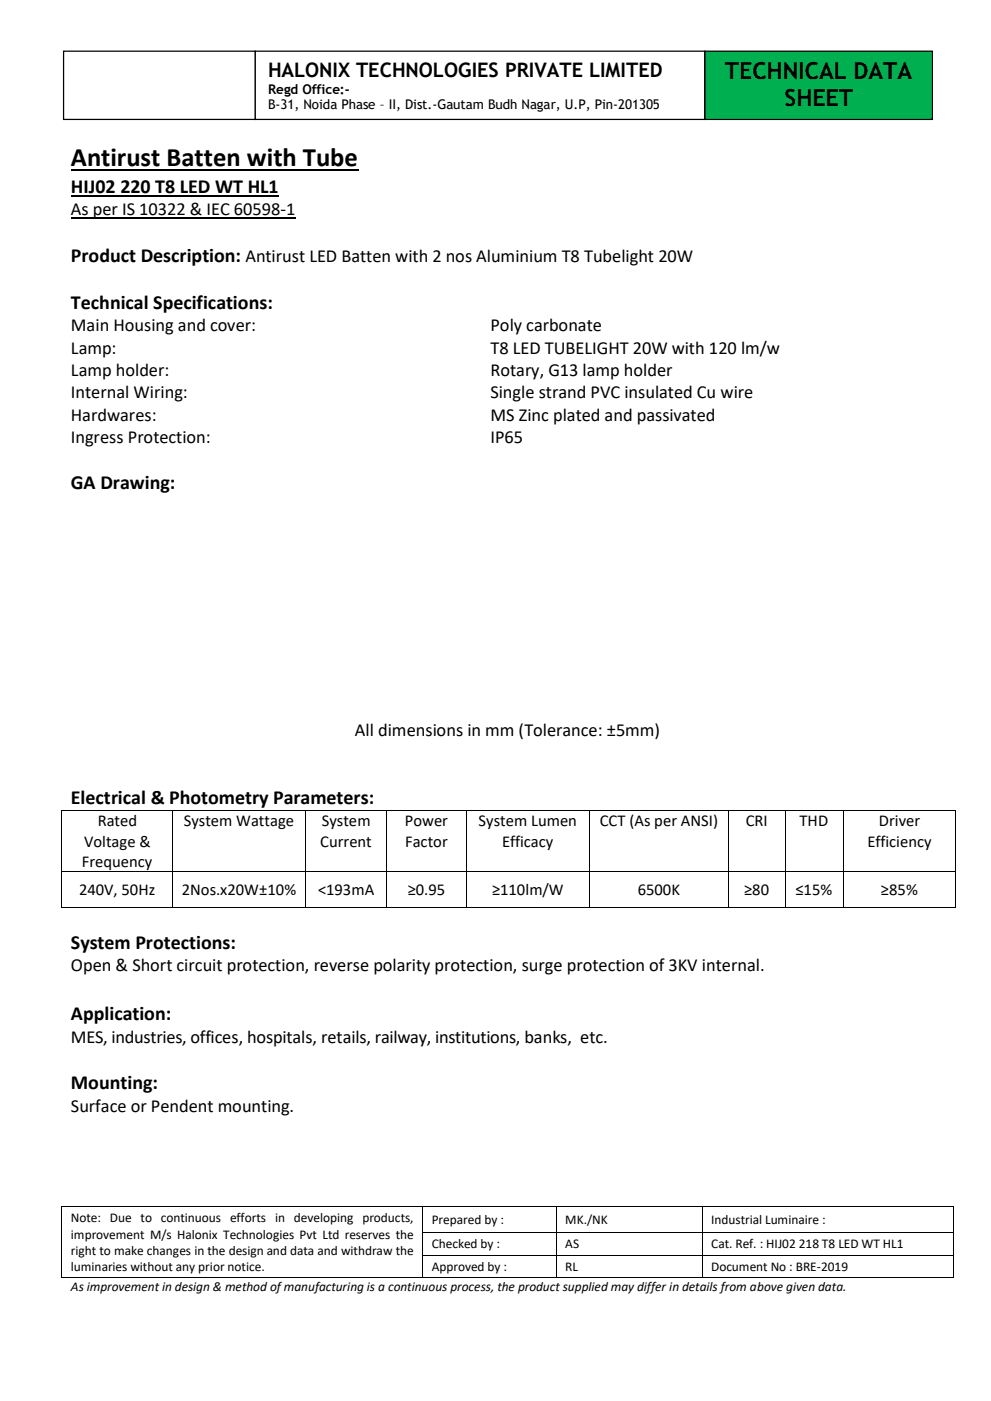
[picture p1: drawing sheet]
<svg xmlns="http://www.w3.org/2000/svg" width="210mm" height="297mm" viewBox="0 0 210 297" stroke-linecap="round" stroke-linejoin="round" font-family="sans-serif">
<defs><g id="words">
<text font-size="5.6" x="15" y="35.3">Antirust Batten with Tube</text>
<g font-size="5">
<text x="153.7" y="16.7">TECHNICAL DATA</text>
<text x="166.3" y="22.4">SHEET</text>
</g>
<g font-size="4.2">
<text x="56.8" y="16.3">HALONIX TECHNOLOGIES PRIVATE LIMITED</text>
<text x="15" y="40.9">HIJ02 220 T8 LED WT HL1</text>
<text x="15" y="55.5">Product Description: Antirust LED Batten with 2 nos Aluminium T8 Tubelight 20W</text>
<text x="15" y="65.4">Technical Specifications:</text>
<text x="15" y="103.7">GA Drawing:</text>
<text x="15" y="170.5">Electrical &amp; Photometry Parameters:</text>
<text x="15" y="201.1">System Protections:</text>
<text x="15" y="216.2">Application:</text>
<text x="15" y="230.8">Mounting:</text>
</g>
<g font-size="3.9">
<text x="15" y="45.6">As per IS 10322 &amp; IEC 60598-1</text>
<text x="15" y="70.2">Main Housing and cover:</text>
<text x="103.9" y="70.2">Poly carbonate</text>
<text x="15" y="74.9">Lamp:</text>
<text x="103.9" y="74.9">T8 LED TUBELIGHT 20W with 120 lm/w</text>
<text x="15" y="79.7">Lamp holder:</text>
<text x="103.9" y="79.7">Rotary, G13 lamp holder</text>
<text x="15" y="84.4">Internal Wiring:</text>
<text x="15" y="89.2">Hardwares:</text>
<text x="103.9" y="84.4">Single strand PVC insulated Cu wire</text>
<text x="103.9" y="89.2">MS Zinc plated and passivated</text>
<text x="15" y="93.9">Ingress Protection:</text>
<text x="103.9" y="93.9">IP65</text>
<text x="75.2" y="155.9">All dimensions in mm (Tolerance: ±5mm)</text>
<text x="15" y="205.9">Open &amp; Short circuit protection, reverse polarity protection, surge protection of 3KV internal.</text>
<text x="15" y="221">MES, industries, offices, hospitals, retails, railway, institutions, banks, etc.</text>
<text x="15" y="235.6">Surface or Pendent mounting.</text>
</g>
<g font-size="3.5">
<text x="17.8" y="179.5">Voltage &amp;</text>
<text x="20.7" y="175.2">Rated</text>
<text x="39" y="175.2">System Wattage</text>
<text x="67.9" y="179.5">Current</text>
<text x="68.2" y="175.2">System</text>
<text x="85.8" y="175.2">Power</text>
<text x="85.9" y="179.5">Factor</text>
<text x="101.4" y="175.2">System Lumen</text>
<text x="106.4" y="179.5">Efficacy</text>
<text x="127.2" y="175.2">CCT (As per ANSI)</text>
<text x="158.1" y="175.2">CRI</text>
<text x="169.5" y="175.2">THD</text>
<text x="183.8" y="179.5">Efficiency</text>
<text x="186.3" y="175.2">Driver</text>
<text x="17.4" y="183.8">Frequency</text>
<text x="16.8" y="189.8">240V, 50Hz</text>
<text x="38.5" y="189.8">2Nos.x20W±10%</text>
<text x="67.4" y="189.8">&lt;193mA</text>
<text x="86.4" y="189.8">≥0.95</text>
<text x="104.3" y="189.8">≥110lm/W</text>
<text x="135.2" y="189.8">6500K</text>
<text x="157.7" y="189.8">≥80</text>
<text x="168.6" y="189.8">≤15%</text>
<text x="186.7" y="189.8">≥85%</text>
</g>
<g font-size="2.8">
<text x="56.8" y="19.9">Regd Office:-</text>
<text x="56.8" y="23.2">B-31, Noida Phase – II, Dist.-Gautam Budh Nagar, U.P, Pin-201305</text>
<text x="15" y="259.1">Note: Due to continuous efforts in developing products,</text>
<text x="15" y="262.5">improvement M/s Halonix Technologies Pvt Ltd reserves the</text>
<text x="91.5" y="259.4">Prepared by :</text>
<text x="119.8" y="259.4">MK./NK</text>
<text x="150.7" y="259.4">Industrial Luminaire :</text>
<text x="15" y="266">right to make changes in the design and data and withdraw the</text>
<text x="15" y="269.4">luminaries without any prior notice.</text>
<text x="91.5" y="264.6">Checked by :</text>
<text x="91.5" y="269.4">Approved by :</text>
<text x="119.8" y="264.6">AS</text>
<text x="119.8" y="269.4">RL</text>
<text x="150.7" y="264.6">Cat. Ref. : HIJ02 218 T8 LED WT HL1</text>
<text x="150.7" y="269.4">Document No : BRE-2019</text>
<text x="15" y="273.6">As improvement in design &amp; method of manufacturing is a continuous process, the product supplied may differ in details from above given data.</text>
</g>
</g></defs>
<path d="M15 36.1h60.9" fill="none" stroke="#000" stroke-width=".38"/>
<path d="M15 41.5h44.1" fill="none" stroke="#000" stroke-width=".3"/>
<path d="M15 46.2h47.6" fill="none" stroke="#000" stroke-width=".25"/>
<g fill="#000">
<path d="M13 171.6h.2v.2h-.2z" fill-rule="evenodd"/>
<path d="M13 171.6h.2v.2h-.2z" fill-rule="evenodd"/>
<path d="M36.6 171.6h.2v.2h-.2z" fill-rule="evenodd"/>
<path d="M64.7 171.6h.2v.2h-.2z" fill-rule="evenodd"/>
<path d="M81.9 171.6h.2v.2h-.2z" fill-rule="evenodd"/>
<path d="M98.7 171.6h.2v.2h-.2z" fill-rule="evenodd"/>
<path d="M125 171.6h.1v.2h-.1z" fill-rule="evenodd"/>
<path d="M154.3 171.6h.2v.2h-.2z" fill-rule="evenodd"/>
<path d="M166.3 171.6h.2v.2h-.2z" fill-rule="evenodd"/>
<path d="M178.7 171.6h.2v.2h-.2z" fill-rule="evenodd"/>
<path d="M202.5 171.6h.2v.2h-.2z" fill-rule="evenodd"/>
<path d="M202.5 171.6h.2v.2h-.2z" fill-rule="evenodd"/>
<path d="M13 184.7h.2v.2h-.2z" fill-rule="evenodd"/>
<path d="M13 192.2h.2v.1h-.2z" fill-rule="evenodd"/>
<path d="M13 192.2h.2v.1h-.2z" fill-rule="evenodd"/>
<path d="M36.6 184.7h.2v.2h-.2z" fill-rule="evenodd"/>
<path d="M36.6 192.2h.2v.1h-.2z" fill-rule="evenodd"/>
<path d="M64.7 184.7h.2v.2h-.2z" fill-rule="evenodd"/>
<path d="M64.7 192.2h.2v.1h-.2z" fill-rule="evenodd"/>
<path d="M81.9 184.7h.2v.2h-.2z" fill-rule="evenodd"/>
<path d="M81.9 192.2h.2v.1h-.2z" fill-rule="evenodd"/>
<path d="M98.7 184.7h.2v.2h-.2z" fill-rule="evenodd"/>
<path d="M98.7 192.2h.2v.1h-.2z" fill-rule="evenodd"/>
<path d="M125 184.7h.1v.2h-.1z" fill-rule="evenodd"/>
<path d="M125 192.2h.1v.1h-.1z" fill-rule="evenodd"/>
<path d="M154.3 184.7h.2v.2h-.2z" fill-rule="evenodd"/>
<path d="M154.3 192.2h.2v.1h-.2z" fill-rule="evenodd"/>
<path d="M166.3 184.7h.2v.2h-.2z" fill-rule="evenodd"/>
<path d="M166.3 192.2h.2v.1h-.2z" fill-rule="evenodd"/>
<path d="M178.7 184.7h.2v.2h-.2z" fill-rule="evenodd"/>
<path d="M178.7 192.2h.2v.1h-.2z" fill-rule="evenodd"/>
<path d="M202.5 184.7h.2v.2h-.2z" fill-rule="evenodd"/>
<path d="M202.5 192.2h.2v.1h-.2z" fill-rule="evenodd"/>
<path d="M202.5 192.2h.2v.1h-.2z" fill-rule="evenodd"/>
<path d="M13 255.7h.2v.2h-.2z" fill-rule="evenodd"/>
<path d="M13 255.7h.2v.2h-.2z" fill-rule="evenodd"/>
<path d="M89.6 255.7h.1v.2h-.1z" fill-rule="evenodd"/>
<path d="M117.9 255.7h.2v.2h-.2z" fill-rule="evenodd"/>
<path d="M148.8 255.7h.1v.2h-.1z" fill-rule="evenodd"/>
<path d="M201.9 255.7h.2v.2h-.2z" fill-rule="evenodd"/>
<path d="M201.9 255.7h.2v.2h-.2z" fill-rule="evenodd"/>
<path d="M13 261.1h.2v.1h-.2z" fill-rule="evenodd"/>
<path d="M13 266h.2v.1h-.2z" fill-rule="evenodd"/>
<path d="M13 270.8h.2v.1h-.2z" fill-rule="evenodd"/>
<path d="M13 270.8h.2v.1h-.2z" fill-rule="evenodd"/>
<path d="M89.6 261.1h.1v.1h-.1z" fill-rule="evenodd"/>
<path d="M89.6 266h.1v.1h-.1z" fill-rule="evenodd"/>
<path d="M89.6 270.8h.1v.1h-.1z" fill-rule="evenodd"/>
<path d="M117.9 261.1h.2v.1h-.2z" fill-rule="evenodd"/>
<path d="M117.9 266h.2v.1h-.2z" fill-rule="evenodd"/>
<path d="M117.9 270.8h.2v.1h-.2z" fill-rule="evenodd"/>
<path d="M148.8 261.1h.1v.1h-.1z" fill-rule="evenodd"/>
<path d="M148.8 266h.1v.1h-.1z" fill-rule="evenodd"/>
<path d="M148.8 270.8h.1v.1h-.1z" fill-rule="evenodd"/>
<path d="M201.9 261.1h.2v.1h-.2z" fill-rule="evenodd"/>
<path d="M201.9 266h.2v.1h-.2z" fill-rule="evenodd"/>
<path d="M201.9 270.8h.2v.1h-.2z" fill-rule="evenodd"/>
<path d="M201.9 270.8h.2v.1h-.2z" fill-rule="evenodd"/>
</g>
<g fill="none" stroke="#000" stroke-width=".21">
<path d="M13.1 171.8v12.9M13.2 171.7h23.4M36.7 171.8v12.9M36.8 171.7h27.9M64.8 171.8v12.9M64.9 171.7h17M82 171.8v12.9M82.1 171.7h16.6M98.8 171.8v12.9M98.9 171.7h26.1M125 171.8v12.9M125.1 171.7h29.2"/>
<path d="M154.4 171.8v12.9M154.5 171.7h11.8M166.4 171.8v12.9M166.5 171.7h12.2M178.8 171.8v12.9M178.9 171.7h23.6M202.6 171.8v12.9M13.1 184.9v7.3M13.2 184.8h23.4M13.2 192.3h23.4M36.7 184.9v7.3M36.8 184.8h27.9"/>
<path d="M36.8 192.3h27.9M64.8 184.9v7.3M64.9 184.8h17M64.9 192.3h17M82 184.9v7.3M82.1 184.8h16.6M82.1 192.3h16.6M98.8 184.9v7.3M98.9 184.8h26.1M98.9 192.3h26.1M125 184.9v7.3M125.1 184.8h29.2"/>
<path d="M125.1 192.3h29.2M154.4 184.9v7.3M154.5 184.8h11.8M154.5 192.3h11.8M166.4 184.9v7.3M166.5 184.8h12.2M166.5 192.3h12.2M178.8 184.9v7.3M178.9 184.8h23.6M178.9 192.3h23.6M202.6 184.9v7.3M13.1 255.9v5.2"/>
<path d="M13.2 255.8h76.4M89.6 255.9v5.2M89.7 255.8h28.2M118 255.9v5.2M118.1 255.8h30.7M148.8 255.9v5.2M148.9 255.8h53M202 255.9v5.2M13.1 261.2v4.8M13.1 266.1v4.7M13.2 270.8h76.4M89.6 261.2v4.8"/>
<path d="M89.6 266.1v4.7M89.7 261.1h28.2M89.7 266.1h28.2M89.7 270.8h28.2M118 261.2v4.8M118 266.1v4.7M118.1 261.1h30.7M118.1 266.1h30.7M118.1 270.8h30.7M148.8 261.2v4.8M148.8 266.1v4.7M148.9 261.1h53"/>
<path d="M148.9 266.1h53M148.9 270.8h53M202 261.2v4.8M202 266.1v4.7"/>
</g>
<path d="M149.4 10.8h48.2v14.5h-48.2z" fill-rule="evenodd" fill="#00b050"/>
<path d="M149.4 10.8h48.2v14.5h-48.2z" fill="none" stroke="#000" stroke-width=".26"/>
<path d="M13.5 10.8h40.6v14.5h-40.6z" fill-rule="evenodd" fill="#fff"/>
<path d="M13.5 10.8h40.6v14.5h-40.6z" fill="none" stroke="#000" stroke-width=".26"/>
<path d="M54.1 10.8h95.3v14.5h-95.3z" fill-rule="evenodd" fill="#fff"/>
<path d="M54.1 10.8h95.3v14.5h-95.3z" fill="none" stroke="#000" stroke-width=".26"/>
<use href="#words"/>
</svg>
